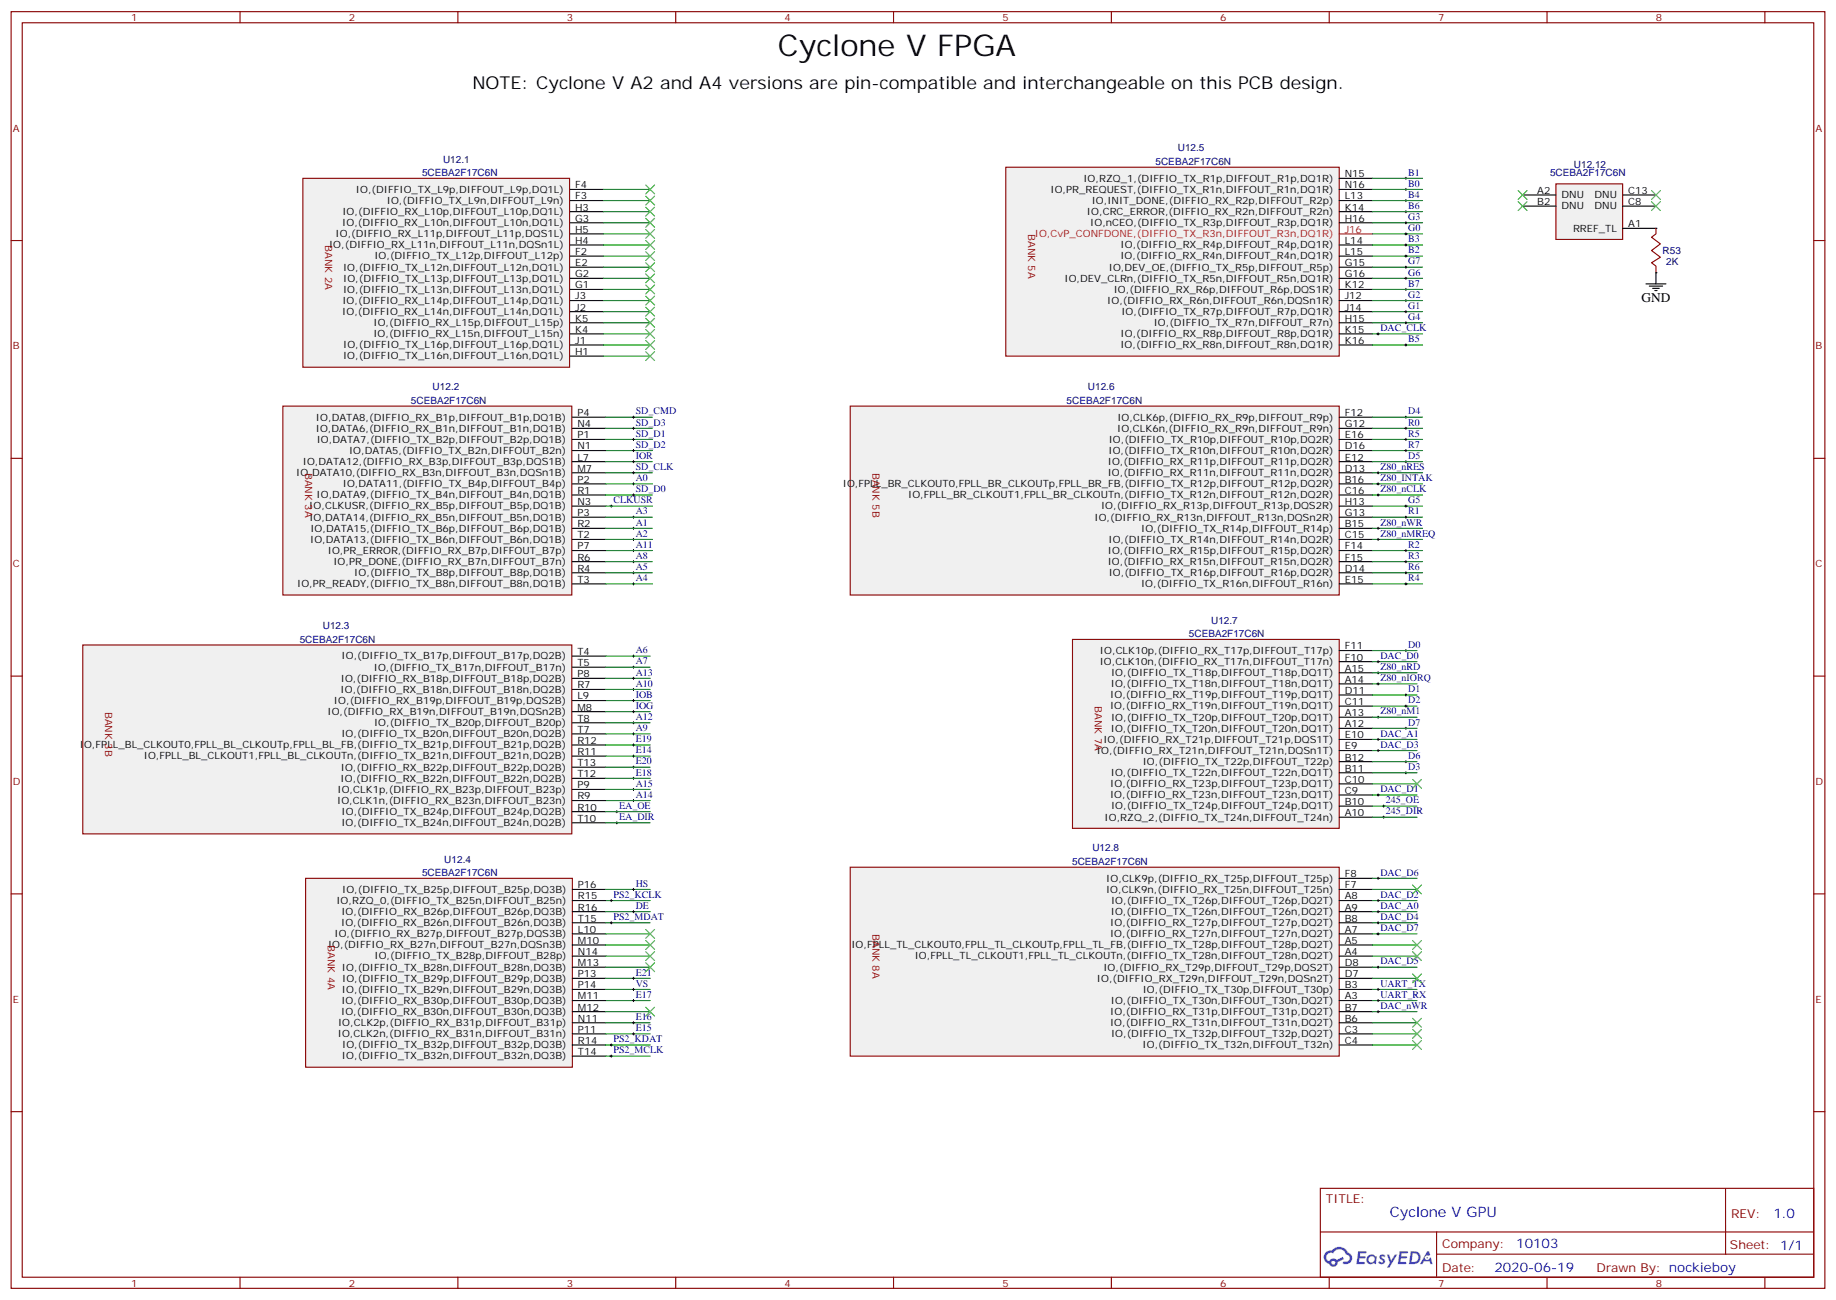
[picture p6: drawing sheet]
<svg xmlns="http://www.w3.org/2000/svg" width="583mm" height="413mm" viewBox="0 0 583 413" stroke-linecap="round" stroke-linejoin="round" font-family="sans-serif">
<defs><g id="words">
<text font-size="9.5" x="246.9" y="17.8">Cyclone V FPGA</text>
<text font-size="5.6" x="149.9" y="28.4">NOTE: Cyclone V A2 and A4 versions are pin-compatible and interchangeable on this PCB design.</text>
<text font-size="4.6" fill="#00f" x="441.2" y="386.3">Cyclone V GPU</text>
<text font-size="4.2" x="521.1" y="95.8">GND</text>
<g font-size="4.2" fill="#00f">
<text x="562.9" y="386.6">1.0</text>
<text x="481.3" y="396.1">10103</text>
<text x="474.4" y="403.9">2020-06-19</text>
</g>
<g font-size="3.9" fill="#800">
<text x="420.9" y="381.9">TITLE:</text>
<text x="549.5" y="386.6">REV:</text>
<text x="457.8" y="396.1">Company:</text>
<text x="549.1" y="396.7">Sheet: 1/1</text>
<text x="457.8" y="403.8">Date:</text>
<text x="506.8" y="403.8">Drawn By: nockieboy</text>
</g>
<g font-size="3.2" fill="#800">
<text x="41.6" y="6.7">1</text>
<text x="110.8" y="6.7">2</text>
<text x="179.9" y="6.7">3</text>
<text x="249.1" y="6.7">4</text>
<text x="318.2" y="6.7">5</text>
<text x="387.3" y="6.7">6</text>
<text x="456.5" y="6.7">7</text>
<text x="525.6" y="6.7">8</text>
<text x="4.1" y="41.8">A</text>
<text x="576.3" y="41.8">A</text>
<text x="103.2" y="77.8" transform="rotate(90 103.2 77.8)">BANK 2A</text>
<text x="326.3" y="74.3" transform="rotate(90 326.3 74.3)">BANK 5A</text>
<text x="4.1" y="110.9">B</text>
<text x="576.3" y="110.9">B</text>
<text x="96.8" y="150.1" transform="rotate(90 96.8 150.1)">BANK 3A</text>
<text x="276.9" y="150.1" transform="rotate(90 276.9 150.1)">BANK 5B</text>
<text x="4.1" y="180.1">C</text>
<text x="576.3" y="180.1">C</text>
<text x="33.3" y="226" transform="rotate(90 33.3 226)">BANK 3B</text>
<text x="347.5" y="224.2" transform="rotate(90 347.5 224.2)">BANK 7A</text>
<text x="4.1" y="249.2">D</text>
<text x="576.3" y="249.2">D</text>
<text x="276.9" y="296.5" transform="rotate(90 276.9 296.5)">BANK 8A</text>
<text x="104.1" y="300" transform="rotate(90 104.1 300)">BANK 4A</text>
<text x="4.1" y="318.4">E</text>
<text x="576.3" y="318.4">E</text>
<text x="41.6" y="408.5">1</text>
<text x="110.8" y="408.5">2</text>
<text x="179.9" y="408.5">3</text>
<text x="249.1" y="408.5">4</text>
<text x="318.2" y="408.5">5</text>
<text x="387.3" y="408.5">6</text>
<text x="456.5" y="408.5">7</text>
<text x="525.6" y="408.5">8</text>
</g>
<g font-size="3.2" fill="#000080">
<text x="140.6" y="51.6">U12.1</text>
<text x="366.8" y="52.5">5CEBA2F17C6N</text>
<text x="373.9" y="48.1">U12.5</text>
<text x="499.6" y="53.4">U12.12</text>
<text x="134" y="56">5CEBA2F17C6N</text>
<text x="492" y="56">5CEBA2F17C6N</text>
<text x="527.8" y="80.7">R53</text>
<text x="528.9" y="84.3">2K</text>
<text x="137.3" y="123.9">U12.2</text>
<text x="345.3" y="123.9">U12.6</text>
<text x="130.4" y="128.4">5CEBA2F17C6N</text>
<text x="338.6" y="128.3">5CEBA2F17C6N</text>
<text x="102.5" y="199.8">U12.3</text>
<text x="377.4" y="202.4">5CEBA2F17C6N</text>
<text x="384.5" y="198">U12.7</text>
<text x="95.2" y="204.2">5CEBA2F17C6N</text>
<text x="141" y="273.9">U12.4</text>
<text x="340.3" y="274.7">5CEBA2F17C6N</text>
<text x="346.8" y="270.3">U12.8</text>
<text x="134" y="278.2">5CEBA2F17C6N</text>
</g>
<g font-size="3.2">
<text x="182.6" y="59.8">F4</text>
<text x="343.9" y="57.7">IO,RZQ_1,(DIFFIO_TX_R1p,DIFFOUT_R1p,DQ1R)</text>
<text x="426.9" y="56.3">N15</text>
<text x="426.9" y="59.8">N16</text>
<text x="113" y="61.2">IO,(DIFFIO_TX_L9p,DIFFOUT_L9p,DQ1L)</text>
<text x="122.8" y="64.7">IO,(DIFFIO_TX_L9n,DIFFOUT_L9n)</text>
<text x="182.6" y="63.3">F3</text>
<text x="333.4" y="61.2">IO,PR_REQUEST,(DIFFIO_TX_R1n,DIFFOUT_R1n,DQ1R)</text>
<text x="346.5" y="64.7">IO,INIT_DONE,(DIFFIO_RX_R2p,DIFFOUT_R2p)</text>
<text x="426.9" y="63.3">L13</text>
<text x="487.9" y="65.1">B2</text>
<text x="487.9" y="61.6">A2</text>
<text x="495.7" y="63">DNU</text>
<text x="506.2" y="63">DNU</text>
<text x="516.8" y="61.6">C13</text>
<text x="516.8" y="65.1">C8</text>
<text x="108.6" y="71.8">IO,(DIFFIO_RX_L10n,DIFFOUT_L10n,DQ1L)</text>
<text x="108.7" y="68.3">IO,(DIFFIO_RX_L10p,DIFFOUT_L10p,DQ1L)</text>
<text x="182.6" y="70.4">G3</text>
<text x="182.6" y="66.9">H3</text>
<text x="345" y="68.3">IO,CRC_ERROR,(DIFFIO_RX_R2n,DIFFOUT_R2n)</text>
<text x="346.1" y="71.8">IO,nCEO,(DIFFIO_TX_R3p,DIFFOUT_R3p,DQ1R)</text>
<text x="426.9" y="66.9">K14</text>
<text x="426.9" y="70.4">H16</text>
<text x="495.7" y="66.5">DNU</text>
<text x="506.2" y="66.5">DNU</text>
<text x="106.5" y="75.3">IO,(DIFFIO_RX_L11p,DIFFOUT_L11p,DQS1L)</text>
<text x="182.6" y="77.4">H4</text>
<text x="182.6" y="73.9">H5</text>
<text x="426.9" y="77.4">L14</text>
<text x="499.3" y="73.6">RREF_TL</text>
<text x="516.8" y="72.1">A1</text>
<text x="104.5" y="78.8">IO,(DIFFIO_RX_L11n,DIFFOUT_L11n,DQSn1L)</text>
<text x="118.8" y="82.4">IO,(DIFFIO_TX_L12p,DIFFOUT_L12p)</text>
<text x="182.6" y="81">F2</text>
<text x="355.7" y="82.4">IO,(DIFFIO_RX_R4n,DIFFOUT_R4n,DQ1R)</text>
<text x="355.7" y="78.8">IO,(DIFFIO_RX_R4p,DIFFOUT_R4p,DQ1R)</text>
<text x="426.9" y="81">L15</text>
<text x="108.9" y="85.9">IO,(DIFFIO_TX_L12n,DIFFOUT_L12n,DQ1L)</text>
<text x="109" y="89.4">IO,(DIFFIO_TX_L13p,DIFFOUT_L13p,DQ1L)</text>
<text x="182.6" y="84.5">E2</text>
<text x="182.6" y="88">G2</text>
<text x="337.9" y="89.4">IO,DEV_CLRn,(DIFFIO_TX_R5n,DIFFOUT_R5n,DQ1R)</text>
<text x="352" y="85.9">IO,DEV_OE,(DIFFIO_TX_R5p,DIFFOUT_R5p)</text>
<text x="426.9" y="84.5">G15</text>
<text x="426.9" y="88">G16</text>
<text x="108.9" y="93">IO,(DIFFIO_TX_L13n,DIFFOUT_L13n,DQ1L)</text>
<text x="182.6" y="91.5">G1</text>
<text x="182.6" y="95.1">J3</text>
<text x="353.5" y="93">IO,(DIFFIO_RX_R6p,DIFFOUT_R6p,DQS1R)</text>
<text x="426.9" y="91.5">K12</text>
<text x="426.9" y="95.1">J12</text>
<text x="108.6" y="100">IO,(DIFFIO_RX_L14n,DIFFOUT_L14n,DQ1L)</text>
<text x="108.7" y="96.5">IO,(DIFFIO_RX_L14p,DIFFOUT_L14p,DQ1L)</text>
<text x="182.6" y="98.6">J2</text>
<text x="351.5" y="96.5">IO,(DIFFIO_RX_R6n,DIFFOUT_R6n,DQSn1R)</text>
<text x="356" y="100">IO,(DIFFIO_TX_R7p,DIFFOUT_R7p,DQ1R)</text>
<text x="426.9" y="98.6">J14</text>
<text x="118.5" y="107.1">IO,(DIFFIO_RX_L15n,DIFFOUT_L15n)</text>
<text x="118.6" y="103.5">IO,(DIFFIO_RX_L15p,DIFFOUT_L15p)</text>
<text x="182.6" y="105.7">K4</text>
<text x="182.6" y="102.1">K5</text>
<text x="355.7" y="107.1">IO,(DIFFIO_RX_R8p,DIFFOUT_R8p,DQ1R)</text>
<text x="366.2" y="103.5">IO,(DIFFIO_TX_R7n,DIFFOUT_R7n)</text>
<text x="426.9" y="105.7">K15</text>
<text x="426.9" y="102.1">H15</text>
<text x="109" y="110.6">IO,(DIFFIO_TX_L16p,DIFFOUT_L16p,DQ1L)</text>
<text x="182.6" y="112.7">H1</text>
<text x="182.6" y="109.2">J1</text>
<text x="355.7" y="110.6">IO,(DIFFIO_RX_R8n,DIFFOUT_R8n,DQ1R)</text>
<text x="426.9" y="109.2">K16</text>
<text x="108.9" y="114.1">IO,(DIFFIO_TX_L16n,DIFFOUT_L16n,DQ1L)</text>
<text x="100.2" y="137.1">IO,DATA6,(DIFFIO_RX_B1n,DIFFOUT_B1n,DQ1B)</text>
<text x="100.3" y="133.5">IO,DATA8,(DIFFIO_RX_B1p,DIFFOUT_B1p,DQ1B)</text>
<text x="183.3" y="135.6">N4</text>
<text x="183.3" y="132.1">P4</text>
<text x="354.6" y="137.1">IO,CLK6n,(DIFFIO_RX_R9n,DIFFOUT_R9n)</text>
<text x="354.7" y="133.5">IO,CLK6p,(DIFFIO_RX_R9p,DIFFOUT_R9p)</text>
<text x="426.9" y="132.1">F12</text>
<text x="426.9" y="135.6">G12</text>
<text x="100.6" y="140.6">IO,DATA7,(DIFFIO_TX_B2p,DIFFOUT_B2p,DQ1B)</text>
<text x="183.3" y="142.7">N1</text>
<text x="183.3" y="139.2">P1</text>
<text x="351.9" y="140.6">IO,(DIFFIO_TX_R10p,DIFFOUT_R10p,DQ2R)</text>
<text x="426.9" y="139.2">E16</text>
<text x="426.9" y="142.7">D16</text>
<text x="96.1" y="147.6">IO,DATA12,(DIFFIO_RX_B3p,DIFFOUT_B3p,DQS1B)</text>
<text x="110.8" y="144.1">IO,DATA5,(DIFFIO_TX_B2n,DIFFOUT_B2n)</text>
<text x="183.3" y="149.8">M7</text>
<text x="183.3" y="146.2">L7</text>
<text x="351.7" y="147.6">IO,(DIFFIO_RX_R11p,DIFFOUT_R11p,DQ2R)</text>
<text x="351.9" y="144.1">IO,(DIFFIO_TX_R10n,DIFFOUT_R10n,DQ2R)</text>
<text x="426.9" y="146.2">E12</text>
<text x="426.9" y="149.8">D13</text>
<text x="94.1" y="151.2">IO,DATA10,(DIFFIO_RX_B3n,DIFFOUT_B3n,DQSn1B)</text>
<text x="108.8" y="154.7">IO,DATA11,(DIFFIO_TX_B4p,DIFFOUT_B4p)</text>
<text x="183.3" y="153.3">P2</text>
<text x="267.5" y="154.7">IO,FPLL_BR_CLKOUT0,FPLL_BR_CLKOUTp,FPLL_BR_FB,(DIFFIO_TX_R12p,DIFFOUT_R12p,DQ2R)</text>
<text x="351.6" y="151.2">IO,(DIFFIO_RX_R11n,DIFFOUT_R11n,DQ2R)</text>
<text x="426.9" y="153.3">B16</text>
<text x="98.2" y="161.7">IO,CLKUSR,(DIFFIO_RX_B5p,DIFFOUT_B5p,DQ1B)</text>
<text x="100.5" y="158.2">IO,DATA9,(DIFFIO_TX_B4n,DIFFOUT_B4n,DQ1B)</text>
<text x="183.3" y="156.8">R1</text>
<text x="183.3" y="160.3">N3</text>
<text x="288.3" y="158.2">IO,FPLL_BR_CLKOUT1,FPLL_BR_CLKOUTn,(DIFFIO_TX_R12n,DIFFOUT_R12n,DQ2R)</text>
<text x="349.5" y="161.7">IO,(DIFFIO_RX_R13p,DIFFOUT_R13p,DQS2R)</text>
<text x="426.9" y="156.8">C16</text>
<text x="426.9" y="160.3">H13</text>
<text x="98.2" y="165.3">IO,DATA14,(DIFFIO_RX_B5n,DIFFOUT_B5n,DQ1B)</text>
<text x="183.3" y="163.9">P3</text>
<text x="183.3" y="167.4">R2</text>
<text x="347.4" y="165.3">IO,(DIFFIO_RX_R13n,DIFFOUT_R13n,DQSn2R)</text>
<text x="426.9" y="167.4">B15</text>
<text x="426.9" y="163.9">G13</text>
<text x="98.5" y="172.3">IO,DATA13,(DIFFIO_TX_B6n,DIFFOUT_B6n,DQ1B)</text>
<text x="98.5" y="168.8">IO,DATA15,(DIFFIO_TX_B6p,DIFFOUT_B6p,DQ1B)</text>
<text x="183.3" y="170.9">T2</text>
<text x="351.9" y="172.3">IO,(DIFFIO_TX_R14n,DIFFOUT_R14n,DQ2R)</text>
<text x="362.2" y="168.8">IO,(DIFFIO_TX_R14p,DIFFOUT_R14p)</text>
<text x="426.9" y="170.9">C15</text>
<text x="104.1" y="175.9">IO,PR_ERROR,(DIFFIO_RX_B7p,DIFFOUT_B7p)</text>
<text x="105.8" y="179.4">IO,PR_DONE,(DIFFIO_RX_B7n,DIFFOUT_B7n)</text>
<text x="183.3" y="178">R6</text>
<text x="183.3" y="174.4">P7</text>
<text x="351.6" y="179.4">IO,(DIFFIO_RX_R15n,DIFFOUT_R15n,DQ2R)</text>
<text x="351.7" y="175.9">IO,(DIFFIO_RX_R15p,DIFFOUT_R15p,DQ2R)</text>
<text x="426.9" y="174.4">F14</text>
<text x="426.9" y="178">F15</text>
<text x="112.5" y="182.9">IO,(DIFFIO_TX_B8p,DIFFOUT_B8p,DQ1B)</text>
<text x="183.3" y="185">T3</text>
<text x="183.3" y="181.5">R4</text>
<text x="351.9" y="182.9">IO,(DIFFIO_TX_R16p,DIFFOUT_R16p,DQ2R)</text>
<text x="426.9" y="181.5">D14</text>
<text x="426.9" y="185">E15</text>
<text x="94.3" y="186.4">IO,PR_READY,(DIFFIO_TX_B8n,DIFFOUT_B8n,DQ1B)</text>
<text x="362.2" y="186.4">IO,(DIFFIO_TX_R16n,DIFFOUT_R16n)</text>
<text x="108.4" y="209.4">IO,(DIFFIO_TX_B17p,DIFFOUT_B17p,DQ2B)</text>
<text x="183.3" y="208">T4</text>
<text x="349.2" y="207.6">IO,CLK10p,(DIFFIO_RX_T17p,DIFFOUT_T17p)</text>
<text x="426.9" y="206.2">F11</text>
<text x="426.9" y="209.7">F10</text>
<text x="118.7" y="212.9">IO,(DIFFIO_TX_B17n,DIFFOUT_B17n)</text>
<text x="183.3" y="211.5">T5</text>
<text x="183.3" y="215">P8</text>
<text x="349.1" y="211.1">IO,CLK10n,(DIFFIO_RX_T17n,DIFFOUT_T17n)</text>
<text x="352.7" y="214.7">IO,(DIFFIO_TX_T18p,DIFFOUT_T18p,DQ1T)</text>
<text x="426.9" y="213.3">A15</text>
<text x="108.1" y="220">IO,(DIFFIO_RX_B18n,DIFFOUT_B18n,DQ2B)</text>
<text x="108.2" y="216.4">IO,(DIFFIO_RX_B18p,DIFFOUT_B18p,DQ2B)</text>
<text x="183.3" y="218.5">R7</text>
<text x="352.4" y="221.7">IO,(DIFFIO_RX_T19p,DIFFOUT_T19p,DQ1T)</text>
<text x="352.6" y="218.2">IO,(DIFFIO_TX_T18n,DIFFOUT_T18n,DQ1T)</text>
<text x="426.9" y="216.8">A14</text>
<text x="426.9" y="220.3">D11</text>
<text x="103.9" y="227">IO,(DIFFIO_RX_B19n,DIFFOUT_B19n,DQSn2B)</text>
<text x="106" y="223.5">IO,(DIFFIO_RX_B19p,DIFFOUT_B19p,DQS2B)</text>
<text x="183.3" y="225.6">M8</text>
<text x="183.3" y="222.1">L9</text>
<text x="352.4" y="225.2">IO,(DIFFIO_RX_T19n,DIFFOUT_T19n,DQ1T)</text>
<text x="426.9" y="227.4">A13</text>
<text x="426.9" y="223.8">C11</text>
<text x="118.7" y="230.5">IO,(DIFFIO_TX_B20p,DIFFOUT_B20p)</text>
<text x="183.3" y="232.7">T7</text>
<text x="183.3" y="229.1">T8</text>
<text x="352.6" y="232.3">IO,(DIFFIO_TX_T20n,DIFFOUT_T20n,DQ1T)</text>
<text x="352.7" y="228.8">IO,(DIFFIO_TX_T20p,DIFFOUT_T20p,DQ1T)</text>
<text x="426.9" y="230.9">A12</text>
<text x="25.4" y="237.6">IO,FPLL_BL_CLKOUT0,FPLL_BL_CLKOUTp,FPLL_BL_FB,(DIFFIO_TX_B21p,DIFFOUT_B21p,DQ2B)</text>
<text x="108.4" y="234.1">IO,(DIFFIO_TX_B20n,DIFFOUT_B20n,DQ2B)</text>
<text x="183.3" y="239.7">R11</text>
<text x="183.3" y="236.2">R12</text>
<text x="348.2" y="239.4">IO,(DIFFIO_RX_T21n,DIFFOUT_T21n,DQSn1T)</text>
<text x="350.3" y="235.8">IO,(DIFFIO_RX_T21p,DIFFOUT_T21p,DQS1T)</text>
<text x="426.9" y="234.4">E10</text>
<text x="426.9" y="237.9">E9</text>
<text x="45.7" y="241.1">IO,FPLL_BL_CLKOUT1,FPLL_BL_CLKOUTn,(DIFFIO_TX_B21n,DIFFOUT_B21n,DQ2B)</text>
<text x="108.2" y="244.7">IO,(DIFFIO_RX_B22p,DIFFOUT_B22p,DQ2B)</text>
<text x="183.3" y="243.2">T13</text>
<text x="362.7" y="242.9">IO,(DIFFIO_TX_T22p,DIFFOUT_T22p)</text>
<text x="426.9" y="241.5">B12</text>
<text x="426.9" y="245">B11</text>
<text x="107.1" y="251.7">IO,CLK1p,(DIFFIO_RX_B23p,DIFFOUT_B23p)</text>
<text x="108.1" y="248.2">IO,(DIFFIO_RX_B22n,DIFFOUT_B22n,DQ2B)</text>
<text x="183.3" y="246.8">T12</text>
<text x="183.3" y="250.3">P9</text>
<text x="352.4" y="249.9">IO,(DIFFIO_RX_T23p,DIFFOUT_T23p,DQ1T)</text>
<text x="352.6" y="246.4">IO,(DIFFIO_TX_T22n,DIFFOUT_T22n,DQ1T)</text>
<text x="426.9" y="248.5">C10</text>
<text x="107.1" y="255.2">IO,CLK1n,(DIFFIO_RX_B23n,DIFFOUT_B23n)</text>
<text x="183.3" y="253.8">R9</text>
<text x="183.3" y="257.4">R10</text>
<text x="352.4" y="253.5">IO,(DIFFIO_RX_T23n,DIFFOUT_T23n,DQ1T)</text>
<text x="352.7" y="257">IO,(DIFFIO_TX_T24p,DIFFOUT_T24p,DQ1T)</text>
<text x="426.9" y="255.6">B10</text>
<text x="426.9" y="252.1">C9</text>
<text x="108.4" y="262.3">IO,(DIFFIO_TX_B24n,DIFFOUT_B24n,DQ2B)</text>
<text x="108.4" y="258.8">IO,(DIFFIO_TX_B24p,DIFFOUT_B24p,DQ2B)</text>
<text x="183.3" y="260.9">T10</text>
<text x="350.6" y="260.5">IO,RZQ_2,(DIFFIO_TX_T24n,DIFFOUT_T24n)</text>
<text x="426.9" y="259.1">A10</text>
<text x="351.2" y="279.9">IO,CLK9p,(DIFFIO_RX_T25p,DIFFOUT_T25p)</text>
<text x="426.9" y="278.5">F8</text>
<text x="106.8" y="287">IO,RZQ_0,(DIFFIO_TX_B25n,DIFFOUT_B25n)</text>
<text x="108.6" y="283.5">IO,(DIFFIO_TX_B25p,DIFFOUT_B25p,DQ3B)</text>
<text x="183.4" y="285.6">R15</text>
<text x="183.4" y="282">P16</text>
<text x="351.1" y="283.5">IO,CLK9n,(DIFFIO_RX_T25n,DIFFOUT_T25n)</text>
<text x="352.7" y="287">IO,(DIFFIO_TX_T26p,DIFFOUT_T26p,DQ2T)</text>
<text x="426.9" y="285.6">A8</text>
<text x="426.9" y="282">F7</text>
<text x="108.4" y="290.5">IO,(DIFFIO_RX_B26p,DIFFOUT_B26p,DQ3B)</text>
<text x="183.4" y="292.6">T15</text>
<text x="183.4" y="289.1">R16</text>
<text x="352.6" y="290.5">IO,(DIFFIO_TX_T26n,DIFFOUT_T26n,DQ2T)</text>
<text x="426.9" y="289.1">A9</text>
<text x="426.9" y="292.6">B8</text>
<text x="106.2" y="297.6">IO,(DIFFIO_RX_B27p,DIFFOUT_B27p,DQS3B)</text>
<text x="108.3" y="294">IO,(DIFFIO_RX_B26n,DIFFOUT_B26n,DQ3B)</text>
<text x="183.4" y="299.7">M10</text>
<text x="183.4" y="296.2">L10</text>
<text x="352.4" y="297.6">IO,(DIFFIO_RX_T27n,DIFFOUT_T27n,DQ2T)</text>
<text x="352.4" y="294">IO,(DIFFIO_RX_T27p,DIFFOUT_T27p,DQ2T)</text>
<text x="426.9" y="299.7">A5</text>
<text x="426.9" y="296.2">A7</text>
<text x="104.1" y="301.1">IO,(DIFFIO_RX_B27n,DIFFOUT_B27n,DQSn3B)</text>
<text x="118.9" y="304.6">IO,(DIFFIO_TX_B28p,DIFFOUT_B28p)</text>
<text x="183.4" y="303.2">N14</text>
<text x="270.3" y="301.1">IO,FPLL_TL_CLKOUT0,FPLL_TL_CLKOUTp,FPLL_TL_FB,(DIFFIO_TX_T28p,DIFFOUT_T28p,DQ2T)</text>
<text x="290.3" y="304.6">IO,FPLL_TL_CLKOUT1,FPLL_TL_CLKOUTn,(DIFFIO_TX_T28n,DIFFOUT_T28n,DQ2T)</text>
<text x="426.9" y="303.2">A4</text>
<text x="108.5" y="308.2">IO,(DIFFIO_TX_B28n,DIFFOUT_B28n,DQ3B)</text>
<text x="108.6" y="311.7">IO,(DIFFIO_TX_B29p,DIFFOUT_B29p,DQ3B)</text>
<text x="183.4" y="306.7">M13</text>
<text x="183.4" y="310.3">P13</text>
<text x="348.2" y="311.7">IO,(DIFFIO_RX_T29n,DIFFOUT_T29n,DQSn2T)</text>
<text x="350.3" y="308.2">IO,(DIFFIO_RX_T29p,DIFFOUT_T29p,DQS2T)</text>
<text x="426.9" y="306.7">D8</text>
<text x="426.9" y="310.3">D7</text>
<text x="108.5" y="315.2">IO,(DIFFIO_TX_B29n,DIFFOUT_B29n,DQ3B)</text>
<text x="183.4" y="313.8">P14</text>
<text x="183.4" y="317.3">M11</text>
<text x="362.7" y="315.2">IO,(DIFFIO_TX_T30p,DIFFOUT_T30p)</text>
<text x="426.9" y="313.8">B3</text>
<text x="426.9" y="317.3">A3</text>
<text x="108.3" y="322.3">IO,(DIFFIO_RX_B30n,DIFFOUT_B30n,DQ3B)</text>
<text x="108.4" y="318.7">IO,(DIFFIO_RX_B30p,DIFFOUT_B30p,DQ3B)</text>
<text x="183.4" y="320.9">M12</text>
<text x="352.4" y="322.3">IO,(DIFFIO_RX_T31p,DIFFOUT_T31p,DQ2T)</text>
<text x="352.6" y="318.7">IO,(DIFFIO_TX_T30n,DIFFOUT_T30n,DQ2T)</text>
<text x="426.9" y="320.9">B7</text>
<text x="107.2" y="329.3">IO,CLK2n,(DIFFIO_RX_B31n,DIFFOUT_B31n)</text>
<text x="107.3" y="325.8">IO,CLK2p,(DIFFIO_RX_B31p,DIFFOUT_B31p)</text>
<text x="183.4" y="327.9">P11</text>
<text x="183.4" y="324.4">N11</text>
<text x="352.4" y="325.8">IO,(DIFFIO_RX_T31n,DIFFOUT_T31n,DQ2T)</text>
<text x="352.7" y="329.3">IO,(DIFFIO_TX_T32p,DIFFOUT_T32p,DQ2T)</text>
<text x="426.9" y="327.9">C3</text>
<text x="426.9" y="324.4">B6</text>
<text x="108.6" y="332.8">IO,(DIFFIO_TX_B32p,DIFFOUT_B32p,DQ3B)</text>
<text x="183.4" y="335">T14</text>
<text x="183.4" y="331.4">R14</text>
<text x="362.7" y="332.8">IO,(DIFFIO_TX_T32n,DIFFOUT_T32n)</text>
<text x="426.9" y="331.4">C4</text>
<text x="108.5" y="336.4">IO,(DIFFIO_TX_B32n,DIFFOUT_B32n,DQ3B)</text>
</g>
<g font-size="3.2" fill="#00f">
<text x="447" y="59.3">B0</text>
<text x="447" y="55.7">B1</text>
<text x="447" y="62.8">B4</text>
<text x="447" y="66.3">B6</text>
<text x="447" y="69.8">G3</text>
<text x="447" y="76.9">B3</text>
<text x="447" y="73.4">G0</text>
<text x="447" y="80.4">B2</text>
<text x="447" y="84">G7</text>
<text x="447" y="87.5">G6</text>
<text x="447" y="91">B7</text>
<text x="447" y="94.5">G2</text>
<text x="447" y="98.1">G1</text>
<text x="447" y="101.6">G4</text>
<text x="438.1" y="105.1">DAC_CLK</text>
<text x="447" y="108.7">B5</text>
<text x="201.8" y="131.6">SD_CMD</text>
<text x="447" y="131.6">D4</text>
<text x="201.8" y="135.1">SD_D3</text>
<text x="447" y="135.1">R0</text>
<text x="201.8" y="138.6">SD_D1</text>
<text x="201.8" y="142.2">SD_D2</text>
<text x="447" y="138.6">R5</text>
<text x="447" y="142.2">R7</text>
<text x="201.8" y="149.2">SD_CLK</text>
<text x="201.8" y="145.7">IOR</text>
<text x="438.1" y="149.2">Z80_nRES</text>
<text x="447" y="145.7">D5</text>
<text x="201.8" y="152.8">A0</text>
<text x="438.1" y="152.8">Z80_INTAK</text>
<text x="194.7" y="159.8">CLKUSR</text>
<text x="201.8" y="156.3">SD_D0</text>
<text x="438.1" y="156.3">Z80_nCLK</text>
<text x="447" y="159.8">G5</text>
<text x="201.8" y="166.9">A1</text>
<text x="201.8" y="163.3">A3</text>
<text x="438.1" y="166.9">Z80_nWR</text>
<text x="447" y="163.3">R1</text>
<text x="201.8" y="170.4">A2</text>
<text x="201.8" y="173.9">A11</text>
<text x="438.1" y="170.4">Z80_nMREQ</text>
<text x="447" y="173.9">R2</text>
<text x="201.8" y="177.4">A8</text>
<text x="447" y="177.4">R3</text>
<text x="201.8" y="184.5">A4</text>
<text x="201.8" y="181">A5</text>
<text x="447" y="184.5">R4</text>
<text x="447" y="181">R6</text>
<text x="201.8" y="207.4">A6</text>
<text x="438.1" y="209.2">DAC_D0</text>
<text x="447" y="205.7">D0</text>
<text x="201.8" y="211">A7</text>
<text x="201.8" y="214.5">A13</text>
<text x="438.1" y="212.7">Z80_nRD</text>
<text x="201.8" y="218">A10</text>
<text x="201.8" y="221.5">IOB</text>
<text x="438.1" y="216.3">Z80_nIORQ</text>
<text x="447" y="219.8">D1</text>
<text x="201.8" y="225.1">IOG</text>
<text x="438.1" y="226.8">Z80_nM1</text>
<text x="447" y="223.3">D2</text>
<text x="201.8" y="232.1">A9</text>
<text x="201.8" y="228.6">A12</text>
<text x="438.1" y="233.9">DAC_A1</text>
<text x="447" y="230.4">D7</text>
<text x="201.8" y="239.2">E14</text>
<text x="201.8" y="235.7">E19</text>
<text x="438.1" y="237.4">DAC_D3</text>
<text x="201.8" y="242.7">E20</text>
<text x="447" y="244.5">D3</text>
<text x="447" y="240.9">D6</text>
<text x="201.8" y="249.8">A15</text>
<text x="201.8" y="246.2">E18</text>
<text x="438.1" y="251.5">DAC_D1</text>
<text x="196.5" y="256.8">EA_OE</text>
<text x="201.8" y="253.3">A14</text>
<text x="439.9" y="255.1">245_OE</text>
<text x="196.5" y="260.3">EA_DIR</text>
<text x="439.9" y="258.6">245_DIR</text>
<text x="201.8" y="281.5">HS</text>
<text x="438.1" y="278">DAC_D6</text>
<text x="194.7" y="285">PS2_KCLK</text>
<text x="438.1" y="285">DAC_D2</text>
<text x="194.7" y="292.1">PS2_MDAT</text>
<text x="201.8" y="288.6">DE</text>
<text x="438.1" y="288.6">DAC_A0</text>
<text x="438.1" y="292.1">DAC_D4</text>
<text x="438.1" y="295.6">DAC_D7</text>
<text x="201.8" y="309.7">E21</text>
<text x="438.1" y="306.2">DAC_D5</text>
<text x="201.8" y="316.8">E17</text>
<text x="201.8" y="313.3">VS</text>
<text x="438.1" y="313.3">UART_TX</text>
<text x="438.1" y="316.8">UART_RX</text>
<text x="201.8" y="323.8">E16</text>
<text x="438.1" y="320.3">DAC_nWR</text>
<text x="201.8" y="327.4">E15</text>
<text x="194.7" y="330.9">PS2_KDAT</text>
<text x="194.7" y="334.4">PS2_MCLK</text>
</g>
<g font-size="3.2" fill="#f00">
<text x="328.5" y="75.3">IO,CvP_CONFDONE,(DIFFIO_TX_R3n,DIFFOUT_R3n,DQ1R)</text>
<text x="426.9" y="73.9">J16</text>
</g>
</g></defs>
<g fill="none" stroke="#870000" stroke-width=".35">
<path d="M3.5 3.7h575.8v405.3h-575.8zM7.1 7.2h568.6v398.3h-568.6zM76.2 3.7v3.5M145.3 3.7v3.5M214.5 3.7v3.5M283.6 3.7v3.5M352.8 3.7v3.5M421.9 3.7v3.5M491.1 3.7v3.5M560.2 3.7v3.5M3.5 76.4h3.6M575.7 76.4h3.6"/>
<path d="M3.5 145.5h3.6M575.7 145.5h3.6M3.5 214.7h3.6M575.7 214.7h3.6M3.5 283.8h3.6M575.7 283.8h3.6M3.5 353h3.6M575.7 353h3.6M419.1 377.3h156.6v28.2h-156.6zM547.7 377.3v20.9M419.1 391.1h156.5M456 398.2h119.6"/>
<path d="M456 391.1v14.2M76.2 405.5v3.5M145.3 405.5v3.5M214.5 405.5v3.5M283.6 405.5v3.5M352.8 405.5v3.5M421.9 405.5v3.5M491.1 405.5v3.5M560.2 405.5v3.5"/>
</g>
<g fill="#5487ff">
<path d="M438.1 398.5a1.22 1.22 0 0 1 1.7 .2l-.4 .6a.47 .47 0 0 0-.3-.4 .47 .47 0 0 0-.5 .2l.1 .2a1.14 1.14 0 0 1 .8 1.8 1.14 1.14 0 0 1-1.9 0l-.2-.2 .5-.6 .7 .5a.29 .29 0 0 0 .3-.3 .29 .29 0 0 0-.2-.3 1.04 1.04 0 0 1-.6-1.7z"/>
<path d="M431.1 397.2h2.3l.4 .2-.2 .5-1.8 .1-.1 .8h1.5l.3 .4-.3 .4h-1.6l-.2 1.1h1.7l.2 .3-.2 .3-2.6 .1z"/>
<path d="M444.2 397.2l2.7 .2-.1 .5-1.8 .1-.2 .8h1.6l.3 .4-.4 .4h-1.6l-.1 1.1h1.7l.2 .3-.2 .3-2.7 .1z"/>
<path d="M453 397.2h.7l.3 1.3-.6 .3a.69 .69 0 0 0-1 .3 .69 .69 0 0 0 .4 .9 .69 .69 0 0 0 .9-.6l.5-.2 .6 2.2h-.8l-.3-.9h-1.7l-.5 .9h-.8z"/>
<path d="M440.2 398.3h.8l.6 1.8 1.1-1.8h.9l-2.6 4.2h-.8l.9-1.5z"/>
<path d="M447.8 397.2l-.6 4.2h1.3a2.11 2.11 0 0 0 2.5-2.1 2.11 2.11 0 0 0-2.5-2.1zM448.5 398a1.43 1.43 0 0 1 1.6 1.6 1.43 1.43 0 0 1-2 1.1z"/>
<path d="M434.1 398.8a1.54 1.54 0 0 0-.1 2.2 1.54 1.54 0 0 0 2.1 .1l.7 .3 .3-2.3-.6-.3a1.49 1.49 0 0 0-2.4 0zM434.3 399.8a.95 .95 0 0 1 1.9 0 .95 .95 0 0 1-1.9 0z"/>
<path d="M420.8 397.6a2.18 2.18 0 0 0 1.1 3.7 1.44 1.44 0 0 0 1.6 .9 1.44 1.44 0 0 0 1.2-1.4l2-1.1-.5-.7-1.9 1a1.47 1.47 0 0 0-2.4 .4 1.39 1.39 0 0 1-.7-1.9 1.39 1.39 0 0 1 2-.5 2.12 2.12 0 0 1 2.2-1.3 2.12 2.12 0 0 1 1.9 1.7 1.14 1.14 0 0 1 1 1.4 1.14 1.14 0 0 1-1.6 .7 .43 .43 0 0 0-.5 .4 .43 .43 0 0 0 .4 .5 1.98 1.98 0 0 0 2.5-1.2 1.98 1.98 0 0 0-1.2-2.6 3.1 3.1 0 0 0-5.3-.6l-.9 .1zM422.7 400.9a.55 .55 0 0 1 1.1 0 .55 .55 0 0 1-1.1 0z"/>
<circle cx="453" cy="399.3" r=".26"/>
</g>
<path d="M96.1 56.6h84.7v60h-84.7z" fill="#f0f0f0" stroke="#870000" stroke-width=".35"/>
<g fill="none" stroke="#000" stroke-width=".35">
<path d="M181 63.7h10.6M181 70.7h10.6M181 60.1h10.6M181 67.2h10.6M181 77.8h10.6M181 74.3h10.6M181 84.8h10.6M181 81.3h10.6M181 91.9h10.6M181 99h10.6M181 88.4h10.6M181 95.4h10.6"/>
<path d="M181 106h10.6M181 113.1h10.6M181 102.5h10.6M181 109.5h10.6"/>
</g>
<path d="M89.8 128.9h91.7v60h-91.7z" fill="#f0f0f0" stroke="#870000" stroke-width=".35"/>
<g fill="none" stroke="#000" stroke-width=".35">
<path d="M181.7 136h10.6M181.7 132.5h10.6M181.7 139.5h10.6M181.7 143.1h10.6M181.7 150.1h10.6M181.7 157.2h10.6M181.7 146.6h10.6M181.7 153.6h10.6M181.7 164.2h10.6M181.7 171.3h10.6M181.7 160.7h10.6M181.7 167.7h10.6"/>
<path d="M181.7 178.3h10.6M181.7 174.8h10.6M181.7 185.4h10.6M181.7 181.9h10.6"/>
</g>
<path d="M26.3 204.8h155.2v60h-155.2z" fill="#f0f0f0" stroke="#870000" stroke-width=".35"/>
<g fill="none" stroke="#000" stroke-width=".35">
<path d="M181.7 211.8h10.6M181.7 218.9h10.6M181.7 208.3h10.6M181.7 215.4h10.6M181.7 226h10.6M181.7 233h10.6M181.7 222.4h10.6M181.7 229.5h10.6M181.7 236.5h10.6M181.7 240.1h10.6M181.7 247.1h10.6M181.7 243.6h10.6"/>
<path d="M181.7 254.2h10.6M181.7 250.6h10.6M181.7 257.7h10.6M181.7 261.2h10.6"/>
</g>
<path d="M97 278.9h84.7v59.9h-84.7z" fill="#f0f0f0" stroke="#870000" stroke-width=".35"/>
<g fill="none" stroke="#000" stroke-width=".35">
<path d="M181.7 285.9h10.6M181.7 293h10.6M181.7 282.4h10.6M181.7 289.5h10.6M181.7 296.5h10.6M181.7 300h10.6M181.7 307.1h10.6M181.7 303.6h10.6M181.7 314.1h10.6M181.7 310.6h10.6M181.7 317.7h10.6M181.7 321.2h10.6"/>
<path d="M181.7 328.3h10.6M181.7 335.3h10.6M181.7 324.7h10.6M181.7 331.8h10.6"/>
</g>
<path d="M319.3 53.1h105.8v60h-105.8z" fill="#f0f0f0" stroke="#870000" stroke-width=".35"/>
<g fill="none" stroke="#000" stroke-width=".35">
<path d="M425.1 56.6h10.6M425.1 63.7h10.6M425.1 60.1h10.6M425.1 67.2h10.6M425.1 70.7h10.6M425.1 77.8h10.6M425.1 81.3h10.6M425.1 84.8h10.6M425.1 91.9h10.6M425.1 88.4h10.6M425.1 95.4h10.6M425.1 99h10.6"/>
<path d="M425.1 106h10.6M425.1 102.5h10.6M425.1 109.5h10.6"/>
</g>
<path d="M425.1 74.3h10.6" fill="none" stroke="#f00" stroke-width=".35"/>
<path d="M269.9 128.9h155.2v60h-155.2z" fill="#f0f0f0" stroke="#870000" stroke-width=".35"/>
<g fill="none" stroke="#000" stroke-width=".35">
<path d="M425.1 132.5h10.6M425.1 139.5h10.6M425.1 136h10.6M425.1 143.1h10.6M425.1 146.6h10.6M425.1 153.6h10.6M425.1 150.1h10.6M425.1 157.2h10.6M425.1 160.7h10.6M425.1 167.7h10.6M425.1 164.2h10.6M425.1 171.3h10.6"/>
<path d="M425.1 174.8h10.6M425.1 178.3h10.6M425.1 181.9h10.6M425.1 185.4h10.6"/>
</g>
<path d="M340.4 203h84.7v60h-84.7z" fill="#f0f0f0" stroke="#870000" stroke-width=".35"/>
<g fill="none" stroke="#000" stroke-width=".35">
<path d="M425.1 206.6h10.6M425.1 213.6h10.6M425.1 210.1h10.6M425.1 217.1h10.6M425.1 220.7h10.6M425.1 227.7h10.6M425.1 224.2h10.6M425.1 231.2h10.6M425.1 234.8h10.6M425.1 238.3h10.6M425.1 241.8h10.6M425.1 245.4h10.6"/>
<path d="M425.1 248.9h10.6M425.1 255.9h10.6M425.1 252.4h10.6M425.1 259.5h10.6"/>
</g>
<path d="M269.9 275.3h155.2v60h-155.2z" fill="#f0f0f0" stroke="#870000" stroke-width=".35"/>
<g fill="none" stroke="#000" stroke-width=".35">
<path d="M425.1 278.9h10.6M425.1 285.9h10.6M425.1 282.4h10.6M425.1 289.5h10.6M425.1 293h10.6M425.1 296.5h10.6M425.1 300h10.6M425.1 303.6h10.6M425.1 307.1h10.6M425.1 314.1h10.6M425.1 310.6h10.6M425.1 317.7h10.6"/>
<path d="M425.1 321.2h10.6M425.1 328.3h10.6M425.1 324.7h10.6M425.1 331.8h10.6"/>
</g>
<path d="M493.9 58.4h21.2v17.6h-21.2z" fill="#f0f0f0" stroke="#870000" stroke-width=".35"/>
<path d="M483.3 65.4h10.6M483.3 61.9h10.6M515.1 65.4h10.5M515.1 61.9h10.5M515.1 72.5h10.5M522.5 90.1h6.3M523.5 90.8h4.3M524.6 91.5h2.1M525.3 92.3h.7M525.6 86.6v3.5" fill="none" stroke="#000" stroke-width=".35"/>
<g fill="none" stroke="#3c3" stroke-width=".35">
<path d="M205 58.7l2.8 2.9M207.8 58.7l-2.8 2.9M205 62.3l2.8 2.8M205 65.8l2.8 2.8M205 69.3l2.8 2.8M205 72.8l2.8 2.9M205 76.4l2.8 2.8M205 79.9l2.8 2.8M207.8 62.3l-2.8 2.8M207.8 65.8l-2.8 2.8M207.8 69.3l-2.8 2.8M207.8 72.8l-2.8 2.9"/>
<path d="M207.8 76.4l-2.8 2.8M207.8 79.9l-2.8 2.8M481.9 60.5l2.8 2.8M481.9 64l2.8 2.9M484.7 60.5l-2.8 2.8M484.7 64l-2.8 2.9M524.2 60.5l2.8 2.8M524.2 64l2.8 2.9M527 60.5l-2.8 2.8M527 64l-2.8 2.9M205 83.4l2.8 2.9M205 87l2.8 2.8"/>
<path d="M205 90.5l2.8 2.8M205 94l2.8 2.8M205 97.5l2.8 2.9M207.8 83.4l-2.8 2.9M207.8 87l-2.8 2.8M207.8 90.5l-2.8 2.8M207.8 94l-2.8 2.8M207.8 97.5l-2.8 2.9M205 101.1l2.8 2.8M205 104.6l2.8 2.8M205 108.1l2.8 2.8M205 111.7l2.8 2.8"/>
<path d="M207.8 101.1l-2.8 2.8M207.8 104.6l-2.8 2.8M207.8 108.1l-2.8 2.8M207.8 111.7l-2.8 2.8M448.4 247.5l2.8 2.8M451.2 247.5l-2.8 2.8M205 295.1l2.8 2.8M205 298.6l2.8 2.8M207.8 295.1l-2.8 2.8M207.8 298.6l-2.8 2.8M448.4 298.6l2.8 2.8M448.4 281l2.8 2.8"/>
<path d="M451.2 298.6l-2.8 2.8M451.2 281l-2.8 2.8M205 302.2l2.8 2.8M205 305.7l2.8 2.8M205 319.8l2.8 2.8M207.8 302.2l-2.8 2.8M207.8 305.7l-2.8 2.8M207.8 319.8l-2.8 2.8M448.4 302.2l2.8 2.8M448.4 309.2l2.8 2.8M451.2 302.2l-2.8 2.8M451.2 309.2l-2.8 2.8"/>
<path d="M448.4 323.3l2.8 2.8M448.4 326.8l2.8 2.9M448.4 330.4l2.8 2.8M451.2 323.3l-2.8 2.8M451.2 326.8l-2.8 2.9M451.2 330.4l-2.8 2.8"/>
</g>
<g fill="none" stroke="#008700" stroke-width=".35">
<path d="M435.7 56.6h15.9M191.6 60.1h14.8M191.6 63.7h14.8M191.6 67.2h14.8M191.6 70.7h14.8M191.6 74.3h14.8M191.6 77.8h14.8M435.7 60.1h15.9M435.7 63.7h15.9M435.7 67.2h15.9M435.7 70.7h15.9M435.7 74.3h15.9"/>
<path d="M435.7 77.8h15.9M191.6 81.3h14.8M191.6 84.8h14.8M191.6 88.4h14.8M191.6 91.9h14.8M191.6 95.4h14.8M191.6 99h14.8M435.7 81.3h15.9M435.7 84.8h15.9M435.7 88.4h15.9M435.7 91.9h15.9M435.7 95.4h15.9"/>
<path d="M435.7 99h15.9M191.6 102.5h14.8M191.6 106h14.8M191.6 109.5h14.8M191.6 113.1h14.8M435.7 102.5h15.9M435.7 106h15.9M435.7 109.5h15.9M192.3 132.5h14.8M192.3 136h14.8M192.3 139.5h14.8M435.7 132.5h15.9"/>
<path d="M435.7 136h15.9M435.7 139.5h15.9M192.3 143.1h14.8M192.3 150.1h14.8M192.3 153.6h14.8M192.3 146.6h14.8M192.3 157.2h14.8M435.7 143.1h15.9M435.7 150.1h15.9M435.7 153.6h15.9M435.7 146.6h15.9M435.7 157.2h15.9"/>
<path d="M192.3 164.2h14.8M192.3 167.7h14.8M192.3 171.3h14.8M192.3 174.8h14.8M192.3 178.3h14.8M192.3 160.7h14.8M435.7 164.2h15.9M435.7 167.7h15.9M435.7 171.3h15.9M435.7 174.8h15.9M435.7 178.3h15.9M435.7 160.7h15.9"/>
<path d="M192.3 185.4h14.8M192.3 181.9h14.8M435.7 185.4h15.9M435.7 181.9h15.9M192.3 208.3h14.1M192.3 211.8h14.1M192.3 215.4h14.1M192.3 218.9h14.1M435.7 210.1h14.1M435.7 217.1h14.1M435.7 213.6h14.1M435.7 206.6h14.1"/>
<path d="M192.3 222.4h14.1M192.3 226h14.1M192.3 229.5h14.1M192.3 233h14.1M192.3 236.5h14.1M435.7 238.3h14.1M435.7 234.8h14.1M435.7 231.2h14.1M435.7 227.7h14.1M435.7 224.2h14.1M435.7 220.7h14.1M192.3 247.1h14.1"/>
<path d="M192.3 243.6h14.1M192.3 240.1h14.1M192.3 257.7h14.1M192.3 254.2h14.1M192.3 250.6h14.1M435.7 252.4h14.1M435.7 259.5h14.1M435.7 255.9h14.1M435.7 248.9h14.1M435.7 241.8h14.1M435.7 245.4h14.1M192.3 261.2h14.1"/>
<path d="M435.7 278.9h14.1M192.3 293h14.1M192.3 296.5h14.1M192.3 282.4h14.1M192.3 285.9h14.1M192.3 289.5h14.1M435.7 293h14.1M435.7 296.5h14.1M435.7 282.4h14.1M435.7 285.9h14.1M435.7 289.5h14.1M192.3 317.7h14.1"/>
<path d="M192.3 314.1h14.1M192.3 310.6h14.1M192.3 300h14.1M192.3 303.6h14.1M192.3 307.1h14.1M435.7 317.7h14.1M435.7 314.1h14.1M435.7 310.6h14.1M435.7 300h14.1M435.7 303.6h14.1M435.7 307.1h14.1M192.3 328.3h14.1"/>
<path d="M192.3 324.7h14.1M192.3 321.2h14.1M192.3 335.3h14.1M192.3 331.8h14.1M435.7 328.3h14.1M435.7 324.7h14.1M435.7 321.2h14.1M435.7 331.8h14.1"/>
</g>
<g fill="none" stroke="#000" stroke-width=".32">
<path d="M445.9 56.6h.7M446.3 56.3v.7M446.3 59.8v.7M445.9 60.1h.7M445.9 77.8h.7M445.9 63.7h.7M445.9 67.2h.7M445.9 74.3h.7M445.9 70.7h.7M446.3 63.3v.7M446.3 66.9v.7M446.3 70.4v.7"/>
<path d="M446.3 73.9v.7M446.3 77.4v.7M445.9 81.3h.7M445.9 91.9h.7M445.9 99h.7M445.9 95.4h.7M445.9 88.4h.7M445.9 84.8h.7M446.3 81v.7M446.3 84.5v.7M446.3 88v.7M446.3 91.5v.8"/>
<path d="M446.3 95.1v.7M446.3 98.6v.7M437.1 106h.7M437.4 105.7v.7M445.9 109.5h.7M445.9 102.5h.7M446.3 102.1v.7M446.3 109.2v.7M200.7 132.5h.7M200.7 136h.7M200.7 139.5h.7M201.1 132.1v.7"/>
<path d="M201.1 135.6v.7M201.1 139.2v.7M445.9 132.5h.7M445.9 136h.7M445.9 139.5h.7M446.3 132.1v.7M446.3 135.6v.7M446.3 139.2v.7M200.7 153.6h.7M200.7 146.6h.7M200.7 143.1h.7M200.7 150.1h.7"/>
<path d="M200.7 157.2h.7M201.1 142.7v.7M201.1 146.2v.7M201.1 149.8v.7M201.1 153.3v.7M201.1 156.8v.7M437.1 153.6h.7M437.1 150.1h.7M437.1 157.2h.7M437.4 149.8v.7M437.4 153.3v.7M437.4 156.8v.7"/>
<path d="M445.9 146.6h.7M445.9 143.1h.7M446.3 142.7v.7M446.3 146.2v.7M193.7 160.7h.7M194 160.3v.7M200.7 167.7h.7M200.7 171.3h.7M200.7 164.2h.7M200.7 178.3h.7M200.7 174.8h.7M201.1 163.9v.7"/>
<path d="M201.1 167.4v.7M201.1 170.9v.7M201.1 174.4v.8M201.1 178v.7M437.1 167.7h.7M437.1 171.3h.7M437.4 167.4v.7M437.4 170.9v.7M445.9 164.2h.7M445.9 178.3h.7M445.9 174.8h.7M445.9 160.7h.7"/>
<path d="M446.3 160.3v.7M446.3 163.9v.7M446.3 174.4v.8M446.3 178v.7M200.7 185.4h.7M200.7 181.9h.7M201.1 181.5v.7M201.1 185v.7M445.9 185.4h.7M445.9 181.9h.7M446.3 181.5v.7M446.3 185v.7"/>
<path d="M200.7 208.3h.7M200.7 211.8h.7M200.7 218.9h.7M200.7 215.4h.7M201.1 208v.7M201.1 211.5v.7M201.1 215v.7M201.1 218.5v.8M437.1 217.1h.7M437.1 213.6h.7M437.1 210.1h.7M437.4 209.7v.7"/>
<path d="M437.4 213.3v.7M437.4 216.8v.7M445.9 206.6h.7M446.3 206.2v.7M200.7 233h.7M200.7 229.5h.7M200.7 236.5h.7M200.7 222.4h.7M200.7 226h.7M201.1 222.1v.7M201.1 225.6v.7M201.1 229.1v.7"/>
<path d="M201.1 232.7v.7M201.1 236.2v.7M201.1 239.7v.7M437.1 227.7h.7M437.1 234.8h.7M437.1 238.3h.7M437.4 227.4v.7M437.4 234.4v.7M437.4 237.9v.8M445.9 220.7h.7M445.9 224.2h.7M445.9 231.2h.7"/>
<path d="M446.3 220.3v.7M446.3 223.8v.7M446.3 230.9v.7M195.4 257.7h.7M195.8 257.4v.7M200.7 254.2h.7M200.7 250.6h.7M200.7 240.1h.7M200.7 247.1h.7M200.7 243.6h.7M201.1 243.2v.7M201.1 246.8v.7"/>
<path d="M201.1 250.3v.7M201.1 253.8v.7M437.1 252.4h.7M437.4 252.1v.7M438.9 259.5h.7M438.9 255.9h.7M439.2 255.6v.7M439.2 259.1v.7M445.9 245.4h.7M445.9 241.8h.7M446.3 241.5v.7M446.3 245v.7"/>
<path d="M195.4 261.2h.7M195.8 260.9v.7M437.1 278.9h.7M437.4 278.5v.7M193.7 285.9h.7M193.7 293h.7M194 285.6v.7M194 292.6v.7M200.7 282.4h.7M200.7 289.5h.7M201.1 282v.8M201.1 289.1v.7"/>
<path d="M437.1 285.9h.7M437.1 293h.7M437.1 289.5h.7M437.1 296.5h.7M437.4 285.6v.7M437.4 289.1v.7M437.4 292.6v.7M437.4 296.2v.7M200.7 317.7h.7M200.7 310.6h.7M200.7 314.1h.7M201.1 310.3v.7"/>
<path d="M201.1 313.8v.7M201.1 317.3v.7M437.1 317.7h.7M437.1 314.1h.7M437.1 307.1h.7M437.4 306.7v.7M437.4 313.8v.7M437.4 317.3v.7M193.7 331.8h.7M193.7 335.3h.7M194 331.4v.7M194 335v.7"/>
<path d="M200.7 328.3h.7M200.7 324.7h.7M201.1 324.4v.7M201.1 327.9v.7M437.1 321.2h.7M437.4 320.9v.7"/>
</g>
<g fill="#000">
<circle cx="525.6" cy="72.5" r=".18"/>
<circle cx="525.6" cy="86.6" r=".18"/>
</g>
<path d="M525.6 72.5v1.8l-1.4 1 2.8 2.1-2.8 2.2 2.8 2.1-2.8 1.7 1.4 1.1v2.1" fill="none" stroke="#870000" stroke-width=".35"/>
<use href="#words"/>
</svg>
